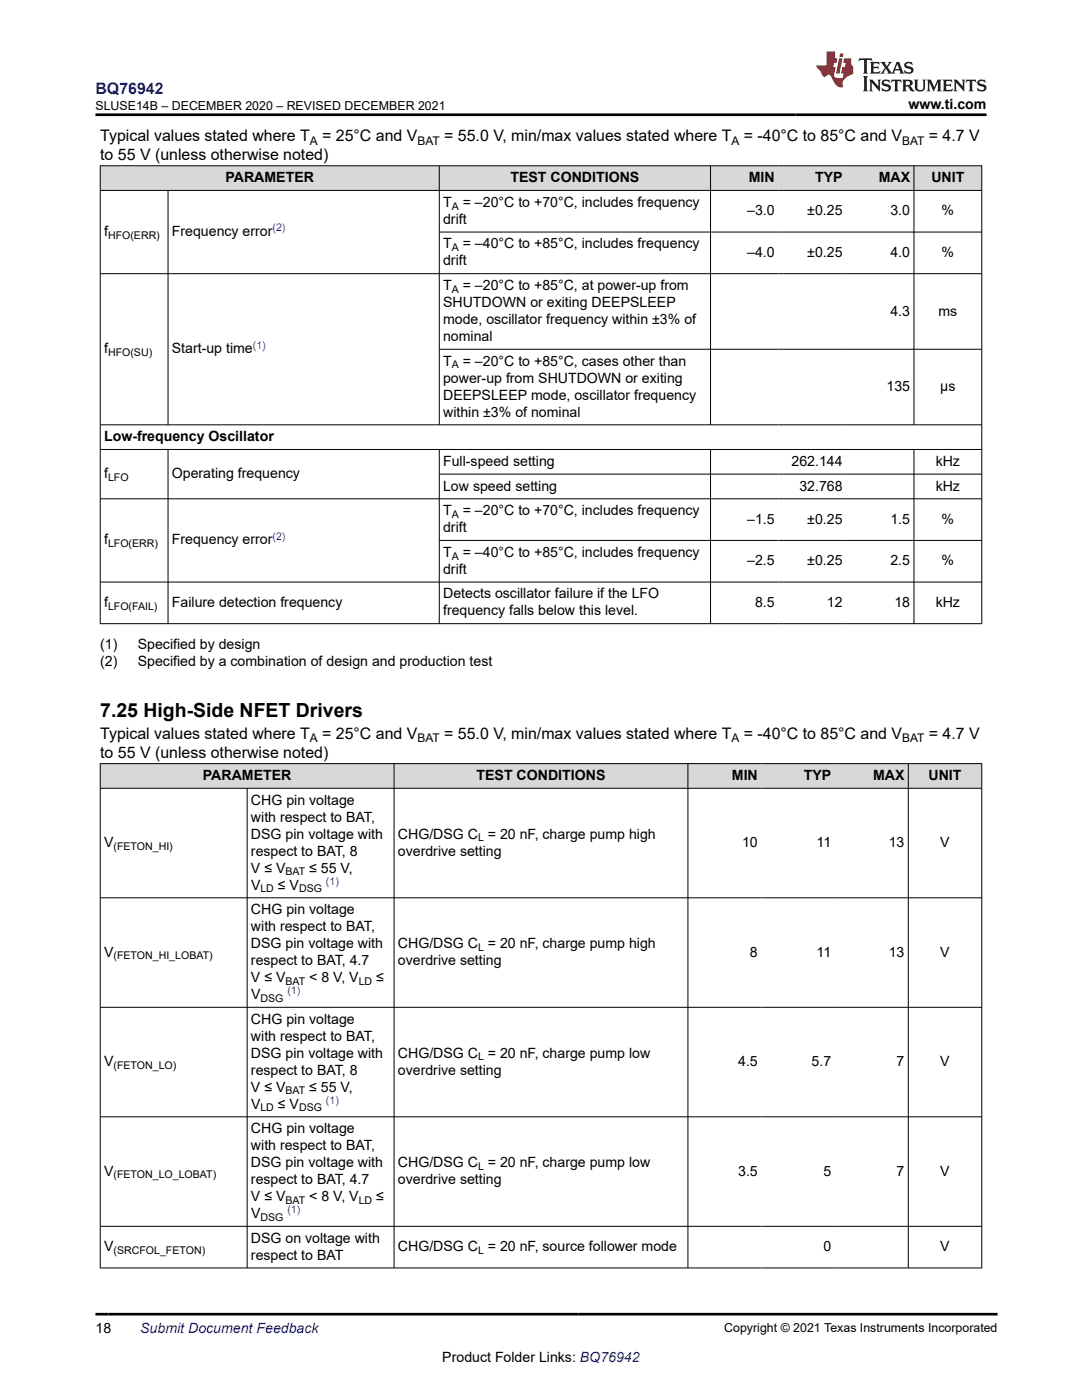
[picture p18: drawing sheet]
<svg xmlns="http://www.w3.org/2000/svg" width="216mm" height="279mm" viewBox="0 0 216 279" stroke-linecap="round" stroke-linejoin="round" font-family="sans-serif">
<defs><g id="words">
<text font-size="3.9" x="20" y="143.2">7.25 High-Side NFET Drivers</text>
<text font-size="3.2" fill="#00f" x="19.1" y="18.7">BQ76942</text>
<g font-size="3.2">
<text x="20" y="28.2">Typical values stated where T</text>
<text x="64.3" y="28.2">= 25°C and V</text>
<text x="88.6" y="28.2">= 55.0 V, min/max values stated where T</text>
<text x="148.4" y="28.2">= -40°C to 85°C and V</text>
<text x="185.3" y="28.2">= 4.7 V</text>
<text x="20" y="32">to 55 V (unless otherwise noted)</text>
<text x="20" y="147.5">Typical values stated where T</text>
<text x="64.3" y="147.5">= 25°C and V</text>
<text x="88.6" y="147.5">= 55.0 V, min/max values stated where T</text>
<text x="148.4" y="147.5">= -40°C to 85°C and V</text>
<text x="185.3" y="147.5">= 4.7 V</text>
<text x="20" y="151.3">to 55 V (unless otherwise noted)</text>
</g>
<g font-size="2.8">
<text x="181.3" y="21.8">www.ti.com</text>
<text x="45" y="36.4">PARAMETER</text>
<text x="88.4" y="41.3">T</text>
<text x="92.3" y="41.3">= –20°C to +70°C, includes frequency</text>
<text x="101.9" y="36.4">TEST CONDITIONS</text>
<text x="149.4" y="36.4">MIN</text>
<text x="162.6" y="36.4">TYP</text>
<text x="175.3" y="36.4">MAX</text>
<text x="185.8" y="36.4">UNIT</text>
<text x="20.8" y="47.1">f</text>
<text x="34.3" y="47.1">Frequency error</text>
<text x="88.4" y="44.7">drift</text>
<text x="149.1" y="43">–3.0</text>
<text x="161.1" y="43">±0.25</text>
<text x="177.7" y="43">3.0</text>
<text x="187.9" y="43">%</text>
<text x="88.4" y="49.6">T</text>
<text x="88.4" y="53">drift</text>
<text x="92.3" y="49.6">= –40°C to +85°C, includes frequency</text>
<text x="149.1" y="51.3">–4.0</text>
<text x="161.1" y="51.3">±0.25</text>
<text x="177.7" y="51.3">4.0</text>
<text x="187.9" y="51.3">%</text>
<text x="88.4" y="57.9">T</text>
<text x="92.3" y="57.9">= –20°C to +85°C, at power-up from</text>
<text x="88.4" y="61.3">SHUTDOWN or exiting DEEPSLEEP</text>
<text x="88.4" y="64.7">mode, oscillator frequency within ±3% of</text>
<text x="177.7" y="63">4.3</text>
<text x="187.3" y="63">ms</text>
<text x="20.8" y="70.5">f</text>
<text x="34.3" y="70.5">Start-up time</text>
<text x="88.4" y="68.1">nominal</text>
<text x="88.4" y="73">T</text>
<text x="88.4" y="76.4">power-up from SHUTDOWN or exiting</text>
<text x="92.3" y="73">= –20°C to +85°C, cases other than</text>
<text x="88.4" y="79.7">DEEPSLEEP mode, oscillator frequency</text>
<text x="88.4" y="83.1">within ±3% of nominal</text>
<text x="176.9" y="78.1">135</text>
<text x="187.6" y="78.1">µs</text>
<text x="20.8" y="88.1">Low-frequency Oscillator</text>
<text x="20.8" y="95.4">f</text>
<text x="34.3" y="95.4">Operating frequency</text>
<text x="88.4" y="93">Full-speed setting</text>
<text x="157.9" y="93">262.144</text>
<text x="186.7" y="93">kHz</text>
<text x="88.4" y="97.9">Low speed setting</text>
<text x="159.5" y="97.9">32.768</text>
<text x="186.7" y="97.9">kHz</text>
<text x="88.4" y="102.8">T</text>
<text x="88.4" y="106.2">drift</text>
<text x="92.3" y="102.8">= –20°C to +70°C, includes frequency</text>
<text x="149.1" y="104.5">–1.5</text>
<text x="161.1" y="104.5">±0.25</text>
<text x="177.7" y="104.5">1.5</text>
<text x="187.9" y="104.5">%</text>
<text x="20.8" y="108.7">f</text>
<text x="34.3" y="108.7">Frequency error</text>
<text x="88.4" y="111.1">T</text>
<text x="92.3" y="111.1">= –40°C to +85°C, includes frequency</text>
<text x="149.1" y="112.8">–2.5</text>
<text x="161.1" y="112.8">±0.25</text>
<text x="177.7" y="112.8">2.5</text>
<text x="187.9" y="112.8">%</text>
<text x="88.4" y="119.4">Detects oscillator failure if the LFO</text>
<text x="88.4" y="114.5">drift</text>
<text x="20.8" y="121.1">f</text>
<text x="34.3" y="121.1">Failure detection frequency</text>
<text x="88.4" y="122.8">frequency falls below this level.</text>
<text x="150.7" y="121.1">8.5</text>
<text x="165" y="121.1">12</text>
<text x="178.5" y="121.1">18</text>
<text x="186.7" y="121.1">kHz</text>
<text x="20" y="129.6">(1)</text>
<text x="27.5" y="129.6">Specified by design</text>
<text x="20" y="133">(2)</text>
<text x="27.5" y="133">Specified by a combination of design and production test</text>
<text x="40.5" y="155.7">PARAMETER</text>
<text x="95.1" y="155.7">TEST CONDITIONS</text>
<text x="146" y="155.7">MIN</text>
<text x="160.4" y="155.7">TYP</text>
<text x="174.2" y="155.7">MAX</text>
<text x="185.3" y="155.7">UNIT</text>
<text x="50.1" y="160.6">CHG pin voltage</text>
<text x="50.1" y="164">with respect to BAT,</text>
<text x="50.1" y="167.4">DSG pin voltage with</text>
<text x="79.4" y="167.4">CHG/DSG C = 20 nF, charge pump high</text>
<text x="20.8" y="169.1">V</text>
<text x="50.1" y="170.8">respect to BAT, 8</text>
<text x="79.4" y="170.8">overdrive setting</text>
<text x="148.1" y="169.1">10</text>
<text x="162.9" y="169.1">11</text>
<text x="177.3" y="169.1">13</text>
<text x="187.6" y="169.1">V</text>
<text x="50.1" y="174.1">V ≤ V</text>
<text x="50.1" y="177.5">V</text>
<text x="55.5" y="177.5">≤ V</text>
<text x="61.7" y="174.1">≤ 55 V,</text>
<text x="50.1" y="182.4">CHG pin voltage</text>
<text x="50.1" y="185.8">with respect to BAT,</text>
<text x="20.8" y="190.9">V</text>
<text x="50.1" y="189.2">DSG pin voltage with</text>
<text x="79.4" y="189.2">CHG/DSG C = 20 nF, charge pump high</text>
<text x="149.7" y="190.9">8</text>
<text x="162.9" y="190.9">11</text>
<text x="177.3" y="190.9">13</text>
<text x="187.6" y="190.9">V</text>
<text x="50.1" y="192.6">respect to BAT, 4.7</text>
<text x="50.1" y="196">V ≤ V</text>
<text x="61.7" y="196">&lt; 8 V, V</text>
<text x="75.1" y="196">≤</text>
<text x="79.4" y="192.6">overdrive setting</text>
<text x="50.1" y="199.4">V</text>
<text x="50.1" y="204.3">CHG pin voltage</text>
<text x="50.1" y="207.7">with respect to BAT,</text>
<text x="20.8" y="212.8">V</text>
<text x="50.1" y="211.1">DSG pin voltage with</text>
<text x="50.1" y="214.5">respect to BAT, 8</text>
<text x="79.4" y="211.1">CHG/DSG C = 20 nF, charge pump low</text>
<text x="79.4" y="214.5">overdrive setting</text>
<text x="147.3" y="212.8">4.5</text>
<text x="162" y="212.8">5.7</text>
<text x="178.9" y="212.8">7</text>
<text x="187.6" y="212.8">V</text>
<text x="50.1" y="217.9">V ≤ V</text>
<text x="50.1" y="221.2">V</text>
<text x="55.5" y="221.2">≤ V</text>
<text x="61.7" y="217.9">≤ 55 V,</text>
<text x="50.1" y="226.2">CHG pin voltage</text>
<text x="50.1" y="229.5">with respect to BAT,</text>
<text x="50.1" y="232.9">DSG pin voltage with</text>
<text x="79.4" y="232.9">CHG/DSG C = 20 nF, charge pump low</text>
<text x="20.8" y="234.6">V</text>
<text x="50.1" y="236.3">respect to BAT, 4.7</text>
<text x="50.1" y="239.7">V ≤ V</text>
<text x="61.7" y="239.7">&lt; 8 V, V</text>
<text x="75.1" y="239.7">≤</text>
<text x="79.4" y="236.3">overdrive setting</text>
<text x="147.3" y="234.6">3.5</text>
<text x="164.3" y="234.6">5</text>
<text x="178.9" y="234.6">7</text>
<text x="187.6" y="234.6">V</text>
<text x="50.1" y="243.1">V</text>
<text x="20.8" y="249.7">V</text>
<text x="50.1" y="248">DSG on voltage with</text>
<text x="50.1" y="251.4">respect to BAT</text>
<text x="79.4" y="249.7">CHG/DSG C = 20 nF, source follower mode</text>
<text x="164.3" y="249.7">0</text>
<text x="187.6" y="249.7">V</text>
<text x="19.1" y="266.1">18</text>
<text x="88.3" y="271.7">Product Folder Links: BQ76942</text>
</g>
<text font-size="2.8" fill="#00f" x="28" y="266.1">Submit Document Feedback</text>
<g font-size="2.5">
<text x="19.1" y="21.9">SLUSE14B – DECEMBER 2020 – REVISED DECEMBER 2021</text>
<text x="144.5" y="265.8">Copyright © 2021 Texas Instruments Incorporated</text>
</g>
<g font-size="2.4">
<text x="61.8" y="28.9">A</text>
<text x="83.3" y="28.9">BAT</text>
<text x="146" y="28.9">A</text>
<text x="180" y="28.9">BAT</text>
<text x="61.8" y="148.2">A</text>
<text x="83.3" y="148.2">BAT</text>
<text x="146" y="148.2">A</text>
<text x="180" y="148.2">BAT</text>
</g>
<g font-size="2.1">
<text x="90.1" y="41.8">A</text>
<text x="21.6" y="47.7">HFO(ERR)</text>
<text x="90.1" y="50.1">A</text>
<text x="90.1" y="58.5">A</text>
<text x="21.6" y="71.1">HFO(SU)</text>
<text x="90.1" y="73.5">A</text>
<text x="21.6" y="96">LFO</text>
<text x="90.1" y="103.4">A</text>
<text x="21.6" y="109.2">LFO(ERR)</text>
<text x="90.1" y="111.7">A</text>
<text x="21.6" y="121.7">LFO(FAIL)</text>
<text x="95.4" y="167.9">L</text>
<text x="22.6" y="169.6">(FETON_HI)</text>
<text x="52" y="178.1">LD</text>
<text x="57" y="174.7">BAT</text>
<text x="59.7" y="178.1">DSG</text>
<text x="22.6" y="191.5">(FETON_HI_LOBAT)</text>
<text x="95.4" y="189.8">L</text>
<text x="57" y="196.6">BAT</text>
<text x="71.6" y="196.6">LD</text>
<text x="52" y="199.9">DSG</text>
<text x="22.6" y="213.3">(FETON_LO)</text>
<text x="95.4" y="211.6">L</text>
<text x="52" y="221.8">LD</text>
<text x="57" y="218.4">BAT</text>
<text x="59.7" y="221.8">DSG</text>
<text x="95.4" y="233.5">L</text>
<text x="22.6" y="235.2">(FETON_LO_LOBAT)</text>
<text x="52" y="243.7">DSG</text>
<text x="57" y="240.3">BAT</text>
<text x="71.6" y="240.3">LD</text>
<text x="22.6" y="250.3">(SRCFOL_FETON)</text>
<text x="95.4" y="250.3">L</text>
</g>
<g font-size="2.1" fill="#00f">
<text x="54.4" y="46.2">(2)</text>
<text x="50.5" y="69.6">(1)</text>
<text x="54.4" y="107.7">(2)</text>
<text x="65" y="176.6">(1)</text>
<text x="57.3" y="198.4">(1)</text>
<text x="65" y="220.3">(1)</text>
<text x="57.3" y="242.2">(1)</text>
</g>
</g></defs>
<g fill="#d8d8d8">
<path d="M20 33.1h175.9v4.9h-175.9z" fill-rule="evenodd"/>
<path d="M20.1 33.1h67.5v4.8h-67.5z" fill-rule="evenodd"/>
<path d="M87.7 33.1h54v4.8h-54z" fill-rule="evenodd"/>
<path d="M141.8 33.1h13.5v4.8h-13.5z" fill-rule="evenodd"/>
<path d="M155.3 33.1h13.5v4.8h-13.5z" fill-rule="evenodd"/>
<path d="M168.8 33.1h13.5v4.8h-13.5z" fill-rule="evenodd"/>
<path d="M182.4 33.1h13.4v4.8h-13.4z" fill-rule="evenodd"/>
</g>
<g fill="none" stroke="#000" stroke-width=".2">
<path d="M19.9 33.1h176.1M19.9 38h176.1M20 33v91.5M33.5 38v46.8M87.7 33v51.8M141.8 33v51.8M182.4 33v51.8M195.9 33v91.5M19.9 54.6h176.1M87.7 46.3h108.3M87.7 69.7h108.3M19.9 84.8h176.1"/>
<path d="M19.9 89.7h176.1M33.5 89.7v34.8M87.7 89.7v34.8M87.7 94.6h108.3M141.8 89.7v34.8M182.4 89.7v34.8M196 99.5h-176.1M19.9 116.2h176.1M87.7 107.9h108.3M19.9 124.5h176.1"/>
</g>
<g fill="#d8d8d8">
<path d="M20 152.4h175.9v4.9h-175.9z" fill-rule="evenodd"/>
<path d="M20.1 152.5h58.5v4.8h-58.5z" fill-rule="evenodd"/>
<path d="M78.7 152.5h58.5v4.8h-58.5z" fill-rule="evenodd"/>
<path d="M137.3 152.5h14.6v4.8h-14.6z" fill-rule="evenodd"/>
<path d="M151.9 152.5h14.7v4.8h-14.7z" fill-rule="evenodd"/>
<path d="M166.6 152.5h14.6v4.8h-14.6z" fill-rule="evenodd"/>
<path d="M181.3 152.5h14.5v4.8h-14.5z" fill-rule="evenodd"/>
</g>
<g fill="none" stroke="#000" stroke-width=".2">
<path d="M19.9 152.4h176.1M19.9 157.3h176.1M20 152.3v100.8M49.3 157.3v95.8M78.6 152.3v100.8M137.3 152.3v100.8M181.2 152.3v100.8M195.9 152.3v100.8M19.9 179.2h176.1M19.9 201h176.1M19.9 222.9h176.1M19.9 244.7h176.1"/>
<path d="M19.9 253h176.1"/>
</g>
<path d="M171.5 11.6l-.2 .6 .5-.2h.6v.1v2.2l-.2 .4h1l-.2-.4v-2.2v-.1h.5l.6 .2-.2-.6zM173.6 12.4l.2 .3v1.6l-.2 .4h1.9l.1-.6a1.08 1.08 0 0 1-1.3 .2v-.7h.6l.4 .2v-.7l-.4 .2h-.6v-.5l.2-.2a1 1 0 0 1 1 .3l-.1-.5zM175.7 12.4l.9 1.1-1 1.2h.9l-.2-.2 .5-.8 .4 .8-.2 .2h1.6l-.2-.2 .2-.5h.9l.1 .5-.1 .2h.9l-.2-.4-.8-1.9h-.5l-.9 2.1-.9-1.1 .9-1h-.8l.2 .2-.4 .6-.4-.6 .2-.2zM179 12.8l.4 1h-.7zM180.7 12.5a.65 .65 0 0 0-.2 .7 .65 .65 0 0 0 .6 .5l.6 .1 .1 .3a.79 .79 0 0 1-.7 .4 .79 .79 0 0 1-.7-.5l.1 .7 .2-.1a.93 .93 0 0 0 1.1 0 .93 .93 0 0 0 .4-.9 1.46 1.46 0 0 0-1.2-.6l-.1-.3a1.09 1.09 0 0 1 1.2 .2l-.2-.6-.1 .1-.5-.2zM172.2 15.2l.2 .4v2.2l-.2 .4h1l-.2-.4v-2.2l.2-.4zM173.4 15.9l.2 .4v1.5l-.2 .4h.8l-.3-.4 .1-1.3 1.6 1.8v-2l.2-.4h-.7l.1 .2 .1 1.1-1.2-1.3zM176.2 16a.65 .65 0 0 0-.2 .8 .65 .65 0 0 0 .6 .4l.6 .2 .1 .2a.79 .79 0 0 1-.7 .4 .79 .79 0 0 1-.7-.5l.1 .7 .2-.1a.93 .93 0 0 0 1.1 .1 .93 .93 0 0 0 .4-1 1.46 1.46 0 0 0-1.2-.5l-.1-.4a1.09 1.09 0 0 1 1.2 .2l-.1-.6-.2 .1-.5-.1zM177.9 15.9l-.1 .6a.63 .63 0 0 1 .8-.3v1.6l-.3 .4h1l-.2-.4v-1.6a.66 .66 0 0 1 .8 .3l-.1-.6zM180 15.9l.2 .4v1.5l-.2 .4h1l-.2-.2-.1-.7h.5l.1 .2a.79 .79 0 0 0 1.2 .6l-1-.9a.61 .61 0 0 0 .6-.6 .61 .61 0 0 0-.5-.7zM180.8 16.2h.1a.47 .47 0 0 1 .5 .1 .47 .47 0 0 1 .1 .5l-.1 .1-.7 .1zM182.3 15.9l.2 .2a2.27 2.27 0 0 0 .4 2 1.04 1.04 0 0 0 1.7-.7v-1.3l.2-.2h-.8l.2 .4v1.1a.6 .6 0 0 1-.6 .6 .6 .6 0 0 1-.6-.6v-1.1l.3-.4zM184.9 15.9l.2 .4v1.5l-.2 .4h.8l-.3-.4v-1.4l.9 1.9 .9-1.9v1.4l-.3 .4h1l-.2-.4v-1.5l.2-.4h-.8l-.7 1.5-.6-1.5zM188.1 15.9l.2 .4v1.5l-.2 .4h1.9l.1-.6a1.09 1.09 0 0 1-1.3 .2v-.7h.6l.4 .2v-.6l-.4 .2h-.6v-.6l.2-.1a1.01 1.01 0 0 1 1 .3l-.1-.6zM190.2 15.9l.3 .4v1.5l-.3 .4h.8l-.2-.4v-1.3l1.6 1.8v-2l.2-.4h-.7l.2 .2v1.1l-1.2-1.3zM192.8 15.9l-.1 .6a.63 .63 0 0 1 .8-.3v1.6l-.3 .4h1l-.2-.4v-1.6a.66 .66 0 0 1 .8 .3l-.1-.6zM195.2 16a.65 .65 0 0 0-.2 .8 .65 .65 0 0 0 .6 .4l.6 .2 .2 .2a.79 .79 0 0 1-.7 .4 .79 .79 0 0 1-.7-.5l.1 .7 .2-.1a.93 .93 0 0 0 1 .1 .93 .93 0 0 0 .5-1 1.46 1.46 0 0 0-1.3-.5v-.4a1.09 1.09 0 0 1 1.2 .2l-.2-.6-.2 .1-.5-.1z" fill="#231f20"/>
<path d="M164.9 10.3v2.7h-2l.1 .4 .8 1a.95 .95 0 0 0 1 .9 .59 .59 0 0 1 .5-.4 .59 .59 0 0 1 .5 .3l.4 .8a1.59 1.59 0 0 0 2.1 1.4 1.61 1.61 0 0 1 1-2.3l1-.3-.1-1.5a1.59 1.59 0 0 1-.3-1.7h-1.5l-.2 .9h.6l-.2 .9h-.5l-.2 .9v.3l.4 .1-.1 .9h-.7a.73 .73 0 0 1-1-.7l.3-1.5h-.5l.1-.9h.5l.2-.9h-.5v-1.3zM167.4 11.6l-.6 3.1h.7l.6-3.1zM167.6 10.7l-.1 .6h.7l.1-.6z" fill="#ed1c24"/>
<path d="M19.1 22.9h177.8M19.1 262.3h179.9" fill="none" stroke="#000" stroke-width=".53"/>
<use href="#words"/>
</svg>
